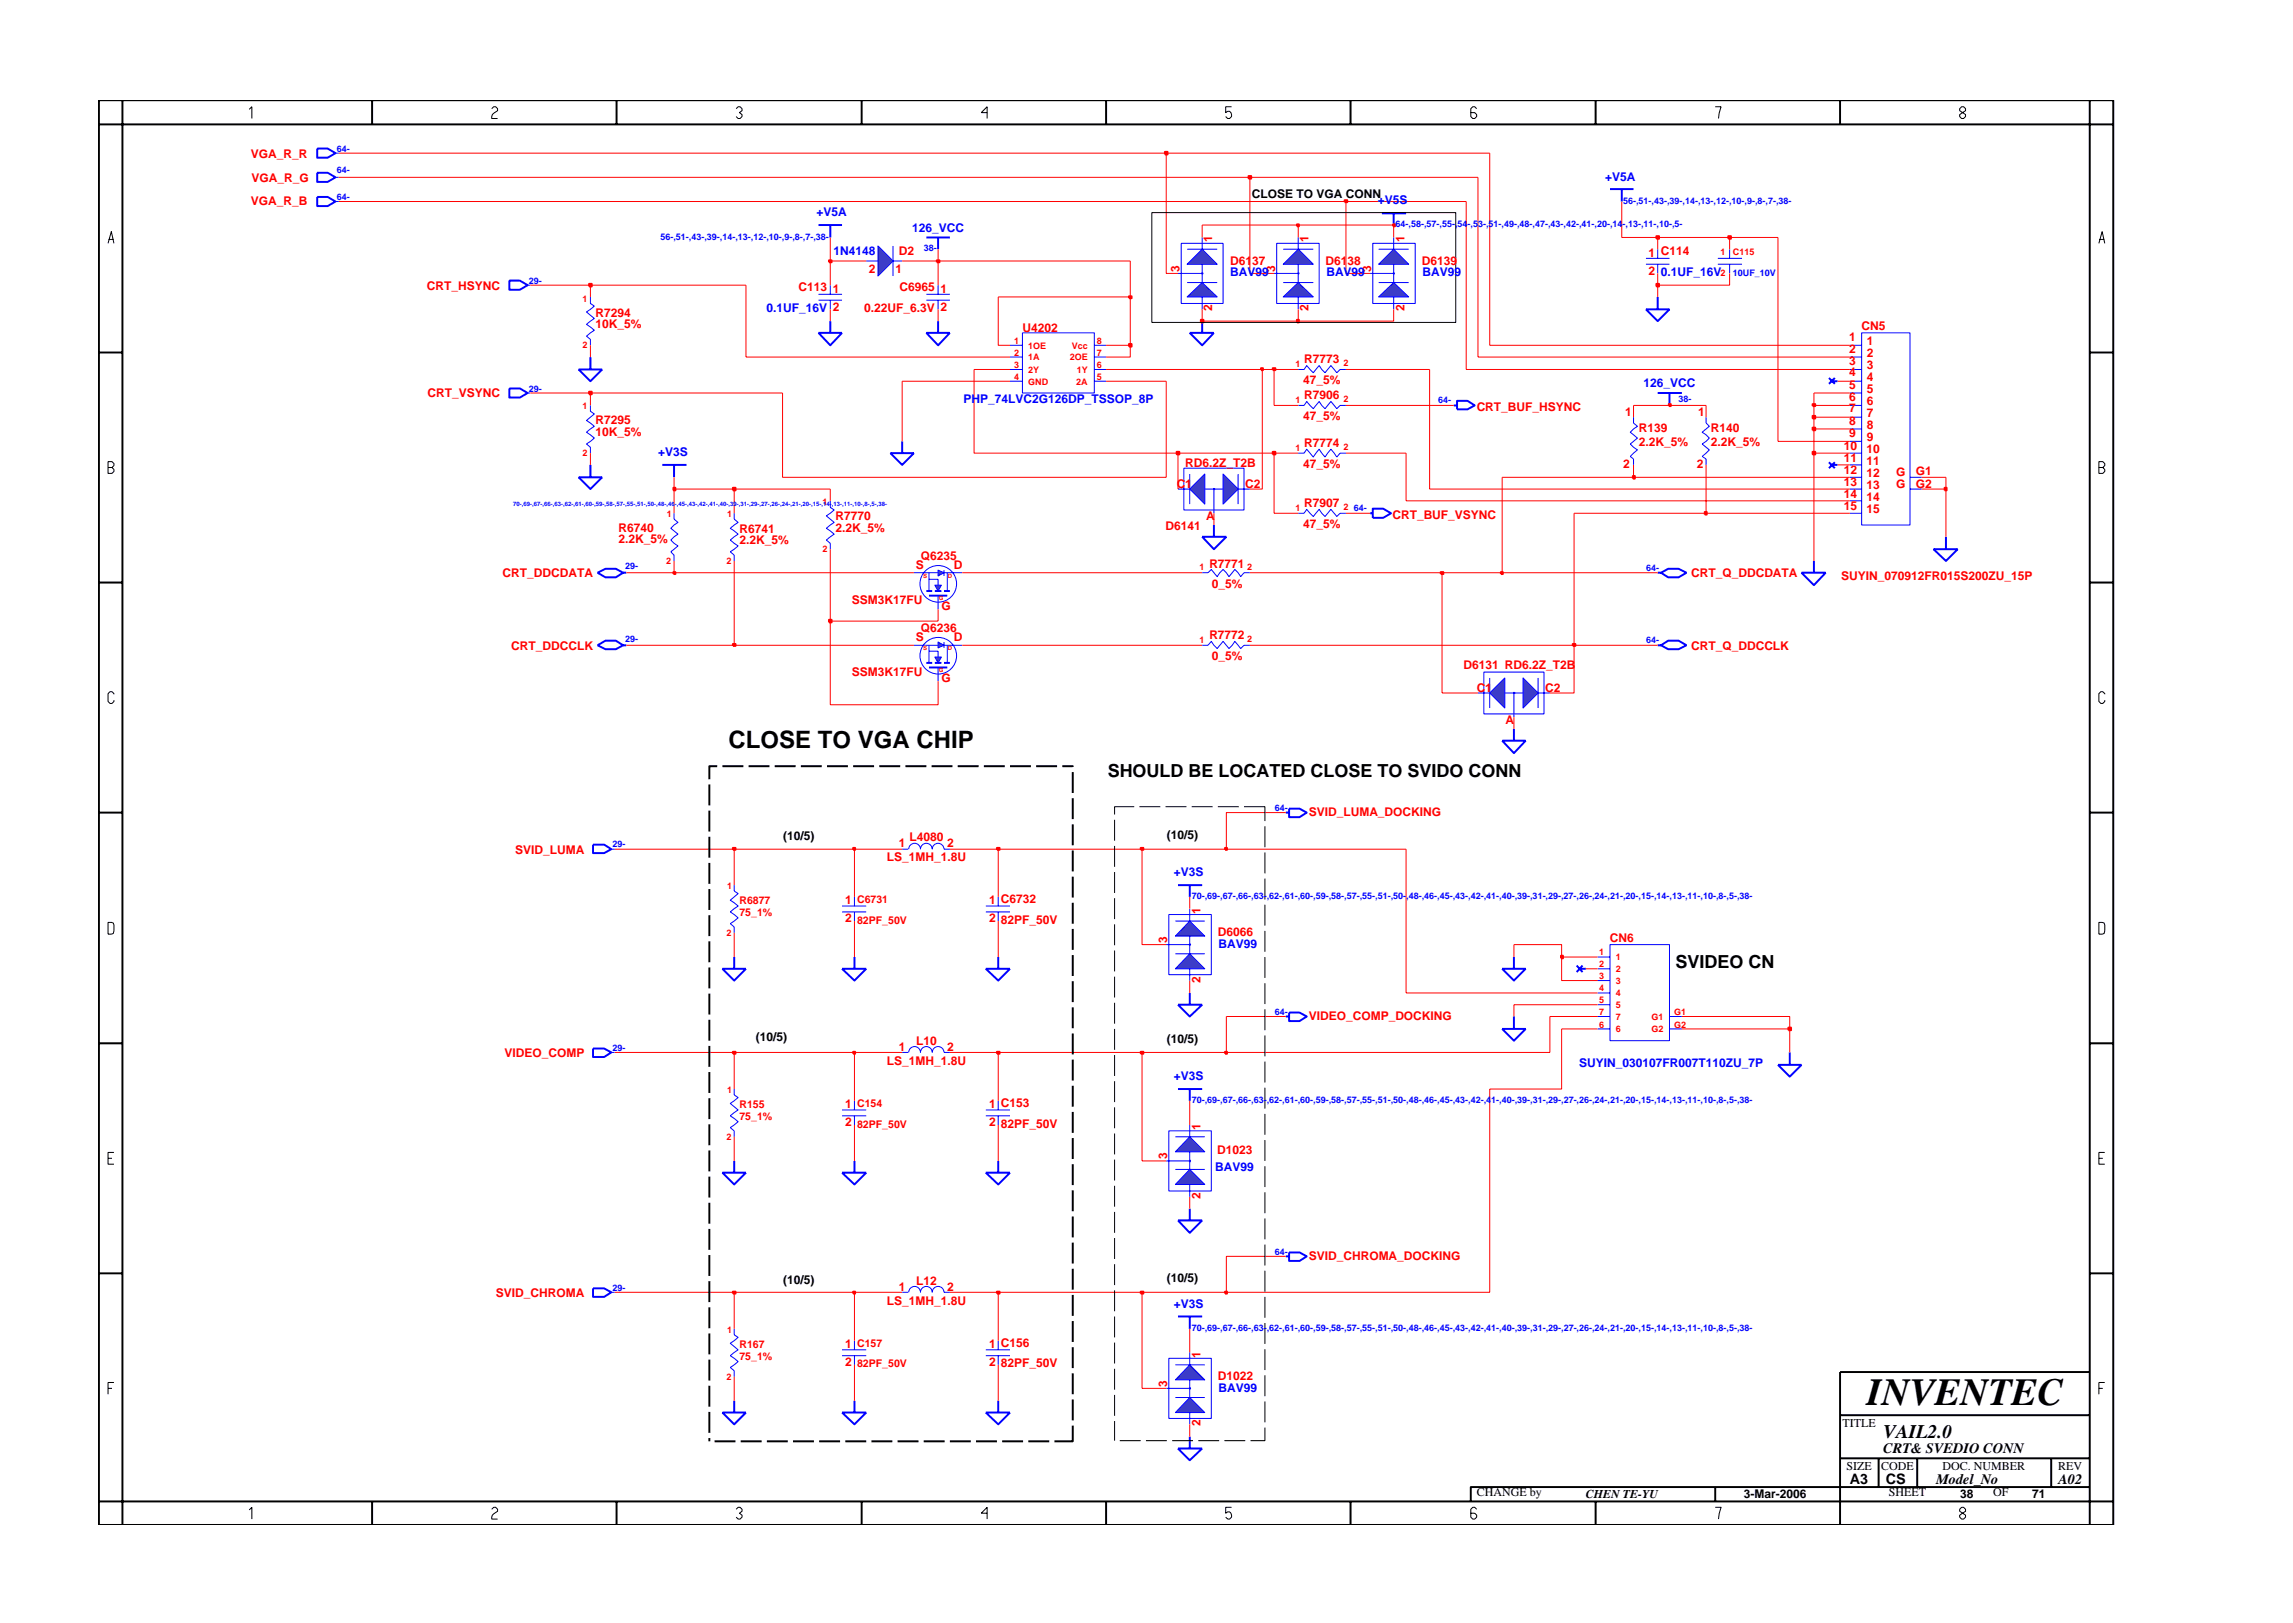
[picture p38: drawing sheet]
<svg xmlns="http://www.w3.org/2000/svg" width="297mm" height="210mm" viewBox="0 0 297 210" stroke-linecap="round" stroke-linejoin="round" font-family="sans-serif">
<defs><g id="words">
<text font-size="5" x="241.8" y="182">INVENTEC</text>
<text font-size="3.1" x="94.4" y="96.9">CLOSE TO VGA CHIP</text>
<text font-size="2.5" x="244" y="186.3">VAIL2.0</text>
<g font-size="2.3">
<text x="143.5" y="100.6">SHOULD BE LOCATED CLOSE TO SVIDO CONN</text>
<text x="217.1" y="125.4">SVIDEO CN</text>
</g>
<g font-size="1.9">
<text x="244" y="188.2">CRT&amp; SVEDIO CONN</text>
<text x="239.6" y="192.2">A3</text>
<text x="244.3" y="192.3">CS</text>
<text x="250.8" y="192.2">Model_No</text>
<text x="266.6" y="192.2">A02</text>
</g>
<g font-size="1.6" fill="#f00">
<text x="32.5" y="20.4">VGA_R_R</text>
<text x="32.6" y="23.6">VGA_R_G</text>
<text x="32.5" y="26.6">VGA_R_B</text>
<text x="112.5" y="35.4">2</text>
<text x="116" y="35.4">1</text>
<text x="116.4" y="33">D2</text>
<text x="152.8" y="35.2" transform="rotate(-90 152.8 35.2)">3</text>
<text x="157" y="31.4" transform="rotate(-90 157 31.4)">1</text>
<text x="159.4" y="34.3">D6137</text>
<text x="165.2" y="35.2" transform="rotate(-90 165.2 35.2)">3</text>
<text x="169.5" y="31.4" transform="rotate(-90 169.5 31.4)">1</text>
<text x="171.7" y="34.3">D6138</text>
<text x="177.6" y="35.2" transform="rotate(-90 177.6 35.2)">3</text>
<text x="181.9" y="31.4" transform="rotate(-90 181.9 31.4)">1</text>
<text x="184.2" y="34.3">D6139</text>
<text x="213.6" y="33.3">1 C114</text>
<text x="213.6" y="35.6">2</text>
<text x="55.3" y="37.5">CRT_HSYNC</text>
<text x="77.2" y="41">R7294</text>
<text x="103.4" y="37.7">C113</text>
<text x="107.9" y="38">1</text>
<text x="111.9" y="40.4">0.22UF_6.3V 2</text>
<text x="116.5" y="37.7">C6965</text>
<text x="121.8" y="38">1</text>
<text x="157" y="40.3" transform="rotate(-90 157 40.3)">2</text>
<text x="169.5" y="40.3" transform="rotate(-90 169.5 40.3)">2</text>
<text x="181.9" y="40.3" transform="rotate(-90 181.9 40.3)">2</text>
<text x="77.2" y="42.5">10K_5%</text>
<text x="132.4" y="43">U4202</text>
<text x="168.9" y="47">R7773</text>
<text x="239.5" y="44.1">1</text>
<text x="239.5" y="45.7">2</text>
<text x="239.5" y="47.2">3</text>
<text x="241.2" y="42.8">CN5</text>
<text x="241.8" y="44.7">1</text>
<text x="241.8" y="46.3">2</text>
<text x="241.8" y="47.9">3</text>
<text x="55.4" y="51.5">CRT_VSYNC</text>
<text x="168.8" y="49.7">47_5%</text>
<text x="168.9" y="51.7">R7906</text>
<text x="191.3" y="53.3">CRT_BUF_HSYNC</text>
<text x="210.5" y="53.9">1</text>
<text x="220" y="53.9">1</text>
<text x="239.5" y="48.8">4</text>
<text x="239.5" y="50.4">5</text>
<text x="239.5" y="51.9">6</text>
<text x="239.5" y="53.4">7</text>
<text x="241.8" y="49.4">4</text>
<text x="241.8" y="50.9">5</text>
<text x="241.8" y="52.5">6</text>
<text x="77.2" y="55">R7295</text>
<text x="77.2" y="56.5">10K_5%</text>
<text x="168.8" y="54.5">47_5%</text>
<text x="168.9" y="57.9">R7774</text>
<text x="212.3" y="56">R139</text>
<text x="212.3" y="57.7">2.2K_5%</text>
<text x="221.6" y="56">R140</text>
<text x="221.6" y="57.7">2.2K_5%</text>
<text x="238.8" y="59.9">11</text>
<text x="238.8" y="58.3">10</text>
<text x="239.5" y="55">8</text>
<text x="239.5" y="56.6">9</text>
<text x="241.8" y="58.7">10</text>
<text x="241.8" y="54">7</text>
<text x="241.8" y="55.6">8</text>
<text x="241.8" y="57.2">9</text>
<text x="152.4" y="63.2">C1</text>
<text x="153.5" y="60.5">RD6.2Z_T2B</text>
<text x="161.3" y="63.2">C2</text>
<text x="168.8" y="60.6">47_5%</text>
<text x="168.9" y="65.7">R7907</text>
<text x="210.3" y="60.6">2</text>
<text x="219.8" y="60.6">2</text>
<text x="238.8" y="61.4">12</text>
<text x="238.8" y="63">13</text>
<text x="238.8" y="64.5">14</text>
<text x="241.8" y="61.8">12</text>
<text x="241.8" y="63.4">13</text>
<text x="241.8" y="64.9">14</text>
<text x="241.8" y="60.2">11</text>
<text x="245.6" y="61.6">G</text>
<text x="245.6" y="63.2">G</text>
<text x="248.2" y="61.6">G1</text>
<text x="248.2" y="63.2">G2</text>
<text x="80.1" y="70.4">2.2K_5%</text>
<text x="80.1" y="68.9">R6740</text>
<text x="95.8" y="69">R6741</text>
<text x="95.8" y="70.5">2.2K_5%</text>
<text x="108.2" y="68.9">2.2K_5%</text>
<text x="108.2" y="67.4">R7770</text>
<text x="151" y="68.7">D6141</text>
<text x="156.2" y="67.4">A</text>
<text x="168.8" y="68.4">47_5%</text>
<text x="180.4" y="67.2">CRT_BUF_VSYNC</text>
<text x="238.8" y="66">15</text>
<text x="241.8" y="66.5">15</text>
<text x="65.1" y="74.8">CRT_DDCDATA</text>
<text x="118.6" y="73.7">S</text>
<text x="119.3" y="72.6">Q6235</text>
<text x="123.6" y="73.7">D</text>
<text x="156.7" y="73.5">R7771</text>
<text x="157" y="76.2">0_5%</text>
<text x="219.1" y="74.8">CRT_Q_DDCDATA</text>
<text x="238.5" y="75.1">SUYIN_070912FR015S200ZU_15P</text>
<text x="110.3" y="78.2">SSM3K17FU</text>
<text x="118.6" y="83">S</text>
<text x="119.3" y="81.9">Q6236</text>
<text x="121.9" y="79.1">G</text>
<text x="123.6" y="83">D</text>
<text x="156.7" y="82.8">R7772</text>
<text x="66.2" y="84.2">CRT_DDCCLK</text>
<text x="110.3" y="87.6">SSM3K17FU</text>
<text x="121.9" y="88.4">G</text>
<text x="157" y="85.5">0_5%</text>
<text x="189.6" y="86.6">D6131 RD6.2Z_T2B</text>
<text x="191.3" y="89.6">C1</text>
<text x="200.2" y="89.6">C2</text>
<text x="219.1" y="84.2">CRT_Q_DDCCLK</text>
<text x="195" y="93.8">A</text>
<text x="169.5" y="105.7">SVID_LUMA_DOCKING</text>
<text x="66.7" y="110.6">SVID_LUMA</text>
<text x="114.9" y="111.5">LS_1MH_1.8U</text>
<text x="116.4" y="109.8">1</text>
<text x="117.8" y="109">L4080</text>
<text x="122.7" y="109.8">2</text>
<text x="109.5" y="117.1">1</text>
<text x="109.5" y="119.5">2</text>
<text x="128.1" y="117.1">1 C6732</text>
<text x="128.1" y="119.5">2</text>
<text x="129.7" y="119.7">82PF_50V</text>
<text x="155.5" y="118.4" transform="rotate(-90 155.5 118.4)">1</text>
<text x="151.2" y="122.2" transform="rotate(-90 151.2 122.2)">3</text>
<text x="157.8" y="121.2">D6066</text>
<text x="208.6" y="122">CN6</text>
<text x="155.5" y="127.4" transform="rotate(-90 155.5 127.4)">2</text>
<text x="65.4" y="136.9">VIDEO_COMP</text>
<text x="114.9" y="137.9">LS_1MH_1.8U</text>
<text x="116.4" y="136.2">1</text>
<text x="118.7" y="135.4">L10</text>
<text x="122.7" y="136.2">2</text>
<text x="169.5" y="132.1">VIDEO_COMP_DOCKING</text>
<text x="109.5" y="143.5">1</text>
<text x="128.1" y="143.5">1 C153</text>
<text x="109.5" y="145.9">2</text>
<text x="128.1" y="145.9">2</text>
<text x="129.7" y="146.1">82PF_50V</text>
<text x="155.5" y="146.3" transform="rotate(-90 155.5 146.3)">1</text>
<text x="157.7" y="149.5">D1023</text>
<text x="151.2" y="150.2" transform="rotate(-90 151.2 150.2)">3</text>
<text x="155.5" y="155.3" transform="rotate(-90 155.5 155.3)">2</text>
<text x="64.2" y="168">SVID_CHROMA</text>
<text x="116.4" y="167.2">1</text>
<text x="118.7" y="166.5">L12</text>
<text x="122.7" y="167.2">2</text>
<text x="169.5" y="163.2">SVID_CHROMA_DOCKING</text>
<text x="114.9" y="169">LS_1MH_1.8U</text>
<text x="109.5" y="174.6">1</text>
<text x="109.5" y="177">2</text>
<text x="128.1" y="174.6">1 C156</text>
<text x="128.1" y="177">2</text>
<text x="129.7" y="177.2">82PF_50V</text>
<text x="151.2" y="179.7" transform="rotate(-90 151.2 179.7)">3</text>
<text x="155.5" y="175.9" transform="rotate(-90 155.5 175.9)">1</text>
<text x="157.8" y="178.7">D1022</text>
<text x="155.5" y="184.8" transform="rotate(-90 155.5 184.8)">2</text>
</g>
<g font-size="1.6" fill="#00f">
<text x="207.9" y="23.4">+V5A</text>
<text x="105.8" y="28">+V5A</text>
<text x="178.5" y="26.4">+V5S</text>
<text x="108" y="33">1N4148</text>
<text x="118.2" y="30">126_VCC</text>
<text x="159.4" y="35.8">BAV99</text>
<text x="171.8" y="35.8">BAV99</text>
<text x="184.3" y="35.8">BAV99</text>
<text x="215.2" y="35.8">0.1UF_16V</text>
<text x="99.3" y="40.4">0.1UF_16V 2</text>
<text x="124.8" y="52.3">PHP_74LVC2G126DP_TSSOP_8P</text>
<text x="212.9" y="50.2">126_VCC</text>
<text x="85.3" y="59.1">+V3S</text>
<text x="152.1" y="113.5">+V3S</text>
<text x="157.8" y="122.9">BAV99</text>
<text x="152.1" y="139.9">+V3S</text>
<text x="204.6" y="138.3">SUYIN_030107FR007T110ZU_7P</text>
<text x="157.4" y="151.7">BAV99</text>
<text x="152.1" y="169.4">+V3S</text>
<text x="157.8" y="180.3">BAV99</text>
</g>
<g font-size="1.6">
<text x="162.2" y="25.6">CLOSE TO VGA CONN</text>
<text x="101.5" y="108.8">(10/5)</text>
<text x="151.2" y="108.6">(10/5)</text>
<text x="97.9" y="134.8">(10/5)</text>
<text x="151.2" y="135.1">(10/5)</text>
<text x="101.5" y="166.3">(10/5)</text>
<text x="151.2" y="166.1">(10/5)</text>
<text x="238.7" y="184.8">TITLE</text>
<text x="239.2" y="190.4">SIZE</text>
<text x="243.7" y="190.4">CODE</text>
<text x="251.6" y="190.4">DOC. NUMBER</text>
<text x="266.6" y="190.4">REV</text>
<text x="191.3" y="193.9">CHANGE by</text>
<text x="205.4" y="194.1">CHEN TE-YU</text>
<text x="225.9" y="194.1">3-Mar-2006</text>
<text x="244.7" y="193.9">SHEET</text>
<text x="253.9" y="194.1">38</text>
<text x="258.2" y="193.9">OF</text>
<text x="263.3" y="194.1">71</text>
</g>
<g font-size="1.4" fill="#f00">
<text x="95.8" y="117.1">R6877</text>
<text x="95.8" y="118.6">75_1%</text>
<text x="111" y="117">C6731</text>
<text x="111" y="119.7">82PF_50V</text>
<text x="95.8" y="143.5">R155</text>
<text x="111" y="143.4">C154</text>
<text x="95.8" y="145.1">75_1%</text>
<text x="111" y="146.1">82PF_50V</text>
<text x="95.8" y="176.1">75_1%</text>
<text x="95.8" y="174.6">R167</text>
<text x="111" y="177.2">82PF_50V</text>
<text x="111" y="174.4">C157</text>
</g>
<g font-size="1.2" fill="#00f">
<text x="43.6" y="19.7">64-</text>
<text x="43.6" y="22.5">64-</text>
<text x="43.6" y="25.9">64-</text>
<text x="180.8" y="29.4">64-,58-,57-,55-,54-,53-,51-,49-,48-,47-,43-,42-,41-,20-,14-,13-,11-,10-,5-</text>
<text x="210.3" y="26.4">56-,51-,43-,39-,14-,13-,12-,10-,9-,8-,7-,38-</text>
<text x="85.6" y="31">56-,51-,43-,39-,14-,13-,12-,10-,9-,8-,7-,38-</text>
<text x="119.7" y="32.6">38-</text>
<text x="224.5" y="35.8">10UF_10V</text>
<text x="68.5" y="36.8">29-</text>
<text x="68.5" y="50.7">29-</text>
<text x="186.3" y="52.2">64-</text>
<text x="217.5" y="52">38-</text>
<text x="175.4" y="66.2">64-</text>
<text x="81" y="73.7">29-</text>
<text x="213.2" y="74">64-</text>
<text x="81" y="83.1">29-</text>
<text x="213.2" y="83.3">64-</text>
<text x="165.1" y="105.1">64-</text>
<text x="79.4" y="109.8">29-</text>
<text x="154.4" y="116.5">70-,69-,67-,66-,63-,62-,61-,60-,59-,58-,57-,55-,51-,50-,48-,46-,45-,43-,42-,41-,40-,39-,31-,29-,27-,26-,24-,21-,20-,15-,14-,13-,11-,10-,8-,5-,38-</text>
<text x="165.1" y="131.5">64-</text>
<text x="79.4" y="136.2">29-</text>
<text x="154.4" y="142.9">70-,69-,67-,66-,63-,62-,61-,60-,59-,58-,57-,55-,51-,50-,48-,46-,45-,43-,42-,41-,40-,39-,31-,29-,27-,26-,24-,21-,20-,15-,14-,13-,11-,10-,8-,5-,38-</text>
<text x="79.4" y="167.2">29-</text>
<text x="165.1" y="162.6">64-</text>
<text x="154.4" y="172.4">70-,69-,67-,66-,63-,62-,61-,60-,59-,58-,57-,55-,51-,50-,48-,46-,45-,43-,42-,41-,40-,39-,31-,29-,27-,26-,24-,21-,20-,15-,14-,13-,11-,10-,8-,5-,38-</text>
</g>
<g font-size="1.2" fill="#f00">
<text x="222.9" y="33">1</text>
<text x="222.9" y="35.8">2</text>
<text x="224.5" y="33">C115</text>
<text x="75.5" y="39.1">1</text>
<text x="75.5" y="45.1">2</text>
<text x="131.4" y="47.6">3</text>
<text x="131.4" y="46.1">2</text>
<text x="131.4" y="44.6">1</text>
<text x="133.2" y="46.7">1A</text>
<text x="133.2" y="45.2">1OE</text>
<text x="138.6" y="46.7">2OE</text>
<text x="138.8" y="45.2">Vcc</text>
<text x="142.1" y="46.1">7</text>
<text x="142.1" y="47.6">6</text>
<text x="142.1" y="44.6">8</text>
<text x="167.8" y="47.5">1</text>
<text x="174" y="47.4">2</text>
<text x="75.5" y="53">1</text>
<text x="131.4" y="49.2">4</text>
<text x="133.2" y="48.3">2Y</text>
<text x="133.2" y="49.8">GND</text>
<text x="139.4" y="49.8">2A</text>
<text x="139.5" y="48.3">1Y</text>
<text x="142.1" y="49.2">5</text>
<text x="167.8" y="52.2">1</text>
<text x="174" y="52.1">2</text>
<text x="75.5" y="59.1">2</text>
<text x="167.8" y="58.4">1</text>
<text x="174" y="58.3">2</text>
<text x="106.5" y="65.5">1</text>
<text x="86.4" y="67">1</text>
<text x="94.2" y="67">1</text>
<text x="106.5" y="71.5">2</text>
<text x="167.8" y="66.2">1</text>
<text x="174" y="66.1">2</text>
<text x="86.3" y="73.1">2</text>
<text x="94.1" y="73.1">2</text>
<text x="155.4" y="73.9">1</text>
<text x="161.6" y="73.9">2</text>
<text x="155.4" y="83.3">1</text>
<text x="161.6" y="83.2">2</text>
<text x="94.2" y="115.2">1</text>
<text x="94.1" y="121.3">2</text>
<text x="207.2" y="123.7">1</text>
<text x="207.2" y="125.3">2</text>
<text x="209.3" y="124.4">1</text>
<text x="209.3" y="125.9">2</text>
<text x="207.2" y="126.9">3</text>
<text x="207.2" y="128.4">4</text>
<text x="207.2" y="130">5</text>
<text x="207.2" y="131.5">7</text>
<text x="209.3" y="127.5">3</text>
<text x="209.3" y="129.1">4</text>
<text x="209.3" y="130.6">5</text>
<text x="216.9" y="131.5">G1</text>
<text x="207.2" y="133.1">6</text>
<text x="209.3" y="133.7">6</text>
<text x="209.3" y="132.1">7</text>
<text x="214" y="132.1">G1</text>
<text x="214" y="133.7">G2</text>
<text x="216.9" y="133.1">G2</text>
<text x="94.2" y="141.6">1</text>
<text x="94.1" y="147.7">2</text>
<text x="94.2" y="172.7">1</text>
<text x="94.1" y="178.8">2</text>
</g>
<text font-size=".8" fill="#00f" x="66.5" y="65.6">70-,69-,67-,66-,63-,62-,61-,60-,59-,58-,57-,55-,51-,50-,48-,46-,45-,43-,42-,41-,40-,39-,31-,29-,27-,26-,24-,21-,20-,15-,14-,13-,11-,10-,8-,5-,38-</text>
<g font-size=".8" fill="#f00">
<text x="119.6" y="74.9">S</text>
<text x="121.6" y="77.7">G</text>
<text x="122.8" y="74.9">D</text>
<text x="119.6" y="84.2">S</text>
<text x="121.6" y="87">G</text>
<text x="122.8" y="84.2">D</text>
</g>
</g></defs>
<path d="M211.6 54v.8l.5 .4-.9 .8 .9 .8-.9 .7 .9 .8-.9 .8 .4 .4v.7M121.5 77.2v1.7" fill="none" stroke="#00f" stroke-width=".13"/>
<path d="M120.3 77.2h2.4M77.4 83.6l1-.6h1.4l.9 .6-.9 .5h-1.4zM80.7 83.6h.4M152.6 187.6h3.1l-1.6 1.6zM154.1 186.1v1.5" fill="none" stroke="#00f" stroke-width=".25"/>
<path d="M121.5 73.9l.8 .3-.8 .4z" fill="#3c3cc8"/>
<path d="M121.5 73.9l.8 .3-.8 .4zM122.3 73.9v.7" fill="none" stroke="#00f" stroke-width=".13"/>
<path d="M121.1 75.8h.8l-.4 .8z" fill="#3c3cc8"/>
<g fill="none" stroke="#00f" stroke-width=".13">
<path d="M43.5 19.8h.4M43.5 23h.4M213.2 33.5h3.1M213.2 34.2h3.1M214.7 32.3v1.2M214.7 34.2v1.2M222.5 33.5h3.2M222.5 34.2h3.2M224.1 32.3v1.2M224.1 34.2v1.2M221 54v.8l.4 .4-.9 .8 .9 .8-.9 .7 .9 .8-.9 .8 .5 .4v.7M239.6 46.3h1.6"/>
<path d="M239.6 44.7h1.6M239.6 49.4h1.6M239.6 47.9h1.6M239.6 52.5h1.6M239.6 50.9h1.6M239.6 55.6h1.6M239.6 54h1.6M239.6 58.7h1.6M239.6 57.2h1.6M241.2 43.1h6.2v24.9h-6.2zM118.4 74.2h3.1M120.3 74.2v2.4"/>
<path d="M120.3 75h1.2v.8M121.1 75.8h.8l-.4 .8zM122.3 74.2h2.4M122.7 74.2v2.4M155.7 74.2h.8l.4-.4 .8 .9 .7-.9 .8 .9 .8-.9 .7 .9 .4-.5h.8M239.6 61.8h1.6M239.6 60.2h1.6M239.6 64.9h1.6M239.6 63.4h1.6M239.6 66.5h1.6M247.4 61.8h1.5M247.4 63.4h1.5"/>
<path d="M155.7 83.6h.8l.4-.5 .8 .9 .7-.9 .8 .9 .8-.9 .7 .9 .4-.4h.8M95.1 114.7v.7l.5 .4-1 .8 1 .8-1 .7 1 .8-1 .8 .5 .4v.7M116.9 110h.7M117.7 110a.76 .76 0 0 1 .8-.8 .76 .76 0 0 1 .7 .8 .76 .76 0 0 1 .8-.8 .76 .76 0 0 1 .8 .8 .76 .76 0 0 1 .7-.8 .76 .76 0 0 1 .8 .8h.7M79.2 136.3h.4M116.9 136.3h.7M117.7 136.3a.76 .76 0 0 1 .8-.7 .76 .76 0 0 1 .7 .7 .76 .76 0 0 1 .8-.7 .76 .76 0 0 1 .8 .7 .76 .76 0 0 1 .7-.7 .76 .76 0 0 1 .8 .7h.7M207 124h1.6M207 125.5h1.6M207 127h1.6M207 128.6h1.6M207 130.2h1.6"/>
<path d="M207 131.7h1.6M207 133.3h1.6M208.6 122.4h7.7v12.4h-7.7zM216.3 131.7h1.6M216.3 133.3h1.6M109.1 143.8h3.1M109.1 144.6h3.1M110.7 142.6v1.2M110.7 144.6v1.1M127.7 143.8h3.1M127.7 144.6h3.1M129.3 142.6v1.2"/>
<path d="M129.3 144.6v1.1M79.2 167.4h.4M109.1 174.9h3.1M109.1 175.6h3.1M110.7 173.7v1.2M110.7 175.6v1.2M116.9 167.4h.7M117.7 167.4a.76 .76 0 0 1 .8-.7 .76 .76 0 0 1 .7 .7 .76 .76 0 0 1 .8-.7 .76 .76 0 0 1 .8 .7 .76 .76 0 0 1 .7-.7 .76 .76 0 0 1 .8 .7h.7"/>
<circle cx="121.5" cy="75.6" r="2.37"/>
</g>
<g fill="none" stroke="#00f" stroke-width=".25">
<path d="M41.1 19.2h1.3l1.1 .6-1.1 .6h-1.3zM41.1 22.4h1.3l1.1 .6-1.1 .6h-1.3zM75 61.8h3l-1.5 1.6zM76.5 60.2v1.6M120 76.6h.8M121.1 76.6h.8M122.3 76.6h.7M214.7 74.2h.5M215.2 74.2l.9-.5h1.4l1 .5-1 .6h-1.4zM233.4 74.2h3.1l-1.5 1.6zM235 72.7v1.5M214.7 83.6h.5"/>
<path d="M215.2 83.6l.9-.6h1.4l1 .6-1 .5h-1.4zM152.6 114.7h3.1M154.1 114.7v1.5M76.8 135.8h1.5l.9 .5-.9 .6h-1.5zM152.6 130.2h3.1l-1.6 1.5zM154.1 128.6v1.6M166.6 131.7h.4M167 131.2h1.3l1 .5-1 .6h-1.3zM194.6 133.3h3l-1.5 1.5zM196.1 131.7v1.6M230.3 138h3.1l-1.6 1.5zM231.8 136.3v1.7"/>
<path d="M93.6 151.9h3l-1.5 1.5zM95.1 150.4v1.5M152.6 158.1h3.1l-1.6 1.6zM152.6 141.1h3.1M154.1 141.1v1.5M154.1 156.6v1.5M76.8 166.9h1.5l.9 .5-.9 .6h-1.5zM93.6 183h3l-1.5 1.5zM95.1 181.5v1.5"/>
</g>
<path d="M194.9 87.8v3.9l-1.9-1.9z" fill="#3c3cc8"/>
<path d="M194.9 87.8v3.9l-1.9-1.9z" fill="none" stroke="#00f" stroke-width=".13"/>
<path d="M197.3 87.8l1.9 2-1.9 1.9z" fill="#3c3cc8"/>
<path d="M193 87.8v3.9M196.1 89.8v3.1M197.3 87.8l1.9 2-1.9 1.9zM199.2 87.8v3.9" fill="none" stroke="#00f" stroke-width=".13"/>
<circle cx="196.1" cy="89.8" r=".08" fill="#3c3cc8"/>
<g fill="none" stroke="#00f" stroke-width=".13">
<path d="M68.4 50.9h.3M107.6 64.9v.8l.5 .4-1.1 .7 1.1 .9-1.1 .7 1.1 .8-1.1 .8 .6 .4v.7M191.5 89.8h1.5M192.2 87.1h7.8v5.4h-7.8zM194.9 89.8h2.4M199.2 89.8h1.6"/>
<circle cx="196.1" cy="89.8" r=".08"/>
</g>
<path d="M66 50.3h1.3l1.1 .6-1.1 .6h-1.3zM166.6 105.3h.4M167 104.8h1.3l1 .5-1 .6h-1.3z" fill="none" stroke="#00f" stroke-width=".25"/>
<path d="M154.1 176.8l2 2h-3.8z" fill="#3c3cc8"/>
<path d="M152.3 176.8h3.8M154.1 176.8l2 2h-3.8zM154.1 175.2v1.6M154.1 178.8v1.1" fill="none" stroke="#00f" stroke-width=".13"/>
<path d="M154.1 181l2 2h-3.8z" fill="#3c3cc8"/>
<path d="M151.1 179.9h3v1.1M151.4 176h5.5v7.8h-5.5zM152.3 181h3.8M154.1 181l2 2h-3.8zM154.1 183v1.5" fill="none" stroke="#00f" stroke-width=".13"/>
<circle cx="154.1" cy="179.9" r=".08" fill="#3c3cc8"/>
<g fill="none" stroke="#00f" stroke-width=".13">
<path d="M76.5 38.5v.8l.5 .4-1 .7 1 .9-1 .7 1 .8-1 .7 .5 .5v.7M120 38.1h3M120 38.9h3M121.5 36.9v1.2M121.5 38.9v1.2M168.2 47.9h.7l.4-.5 .8 .9 .8-.9 .7 .9 .8-.9 .8 .9 .4-.4h.8M168.2 58.7h.7l.4-.5 .8 1 .8-1 .7 1 .8-1 .8 1 .4-.5h.8M95.1 66.5v.8l.5 .4-1 .7 1 .8-1 .8 1 .7-1 .8 .5 .4v.8M109.1 117.4h3.1M109.1 118.1h3.1M110.7 116.2v1.2M110.7 118.1v1.2"/>
<path d="M95.1 141.1v.7l.5 .4-1 .7 1 .9-1 .8 1 .7-1 .8 .5 .4v.8M127.7 174.9h3.1M127.7 175.6h3.1M129.3 173.7v1.2M129.3 175.6v1.2"/>
<circle cx="154.1" cy="179.9" r=".08"/>
</g>
<g fill="none" stroke="#00f" stroke-width=".25">
<path d="M106 29.2h3.1M107.6 29.2v1.6M250.5 71.1h3.1l-1.5 1.6zM252.1 69.5v1.6M109.1 125.5h3.1l-1.5 1.5zM110.7 124v1.5M127.7 125.5h3.1l-1.5 1.5zM129.3 124v1.5M204.2 125.1l.8 .8M204.7 125.5h.7M205 125.1l-.8 .8M127.7 151.9h3.1l-1.5 1.5z"/>
<path d="M129.3 150.4v1.5M152.6 170.5h3.1M154.1 170.5v1.7M166.6 162.8h.4M167 162.2h1.3l1 .6-1 .6h-1.3z"/>
</g>
<path d="M168.2 32.3l1.9 1.9h-3.9z" fill="#3c3cc8"/>
<path d="M166.2 32.3h3.9M168.2 32.3l1.9 1.9h-3.9zM168.2 30.8v1.5M168.2 34.2v1.2" fill="none" stroke="#00f" stroke-width=".13"/>
<path d="M166.2 38.5l2-1.9 1.9 1.9z" fill="#3c3cc8"/>
<path d="M165 35.4h3.2v1.2M165.4 31.5h5.5v7.8h-5.5zM166.2 38.5l2-1.9 1.9 1.9zM166.2 36.6h3.9M168.2 38.5v1.6" fill="none" stroke="#00f" stroke-width=".13"/>
<circle cx="168.2" cy="35.4" r=".08" fill="#3c3cc8"/>
<circle cx="168.2" cy="35.4" r=".08" fill="none" stroke="#00f" stroke-width=".13"/>
<path d="M178.6 34.2l1.9-1.9 2 1.9z" fill="#3c3cc8"/>
<path d="M178.6 34.2l1.9-1.9 2 1.9zM178.6 32.3h3.9M180.5 30.8v1.5M180.5 34.2v1.2" fill="none" stroke="#00f" stroke-width=".13"/>
<path d="M178.6 38.5l1.9-1.9 2 1.9z" fill="#3c3cc8"/>
<path d="M177.5 35.4h3v1.2M177.8 31.5h5.5v7.8h-5.5zM178.6 38.5l1.9-1.9 2 1.9zM178.6 36.6h3.9M180.5 38.5v1.6" fill="none" stroke="#00f" stroke-width=".13"/>
<circle cx="180.6" cy="35.4" r=".08" fill="#3c3cc8"/>
<g fill="none" stroke="#00f" stroke-width=".13">
<path d="M130.8 44.7h1.6M130.8 46.3h1.6M130.8 47.9h1.6M130.8 49.4h1.6M132.4 43.1h9.4v7.8h-9.4zM141.8 44.7h1.5M141.8 46.3h1.5M141.8 47.9h1.5M141.8 49.4h1.5M87.3 66.5v.8l.5 .4-.9 .7 .9 .8-.9 .8 .9 .7-.9 .8 .4 .4v.8M168.2 66.5h.7l.4-.5 .8 .9 .8-.9 .7 .9 .8-.9 .8 .9 .4-.4h.8"/>
<circle cx="180.6" cy="35.4" r=".08"/>
</g>
<path d="M120 30.8h3M121.5 30.8v1.5M214.7 38.5v1.6M213.2 40.1h3.1l-1.6 1.5zM236.9 59.9l.8 .7M237.7 59.9l-.8 .7M237.3 60.2h.7M194.6 125.5h3l-1.5 1.5zM196.1 124v1.5M109.1 183h3.1l-1.5 1.5zM110.7 181.5v1.5" fill="none" stroke="#00f" stroke-width=".25"/>
<path d="M154.1 147.3l2 1.9h-3.8z" fill="#3c3cc8"/>
<path d="M152.3 147.3h3.8M154.1 147.3l2 1.9h-3.8zM154.1 145.7v1.6M154.1 149.2v1.2" fill="none" stroke="#00f" stroke-width=".13"/>
<path d="M154.1 151.5l2 1.9h-3.8z" fill="#3c3cc8"/>
<path d="M151.1 150.4h3v1.1M151.4 146.5h5.5v7.8h-5.5zM152.3 151.5h3.8M154.1 151.5l2 1.9h-3.8zM154.1 153.4v1.7" fill="none" stroke="#00f" stroke-width=".13"/>
<circle cx="154.1" cy="150.4" r=".08" fill="#3c3cc8"/>
<g fill="none" stroke="#00f" stroke-width=".13">
<path d="M121.5 86.5v1.8"/>
<circle cx="154.1" cy="150.4" r=".08"/>
</g>
<path d="M120.3 86.5h2.4" fill="none" stroke="#00f" stroke-width=".25"/>
<path d="M121.5 83.2l.8 .4-.8 .3z" fill="#3c3cc8"/>
<path d="M121.5 83.2l.8 .4-.8 .3zM122.3 83.2v.7" fill="none" stroke="#00f" stroke-width=".13"/>
<path d="M121.1 85.1h.8l-.4 .8z" fill="#3c3cc8"/>
<g fill="none" stroke="#00f" stroke-width=".13">
<path d="M76.5 52.5v.8l.5 .3-1 .9 1 .7-1 .8 1 .8-1 .7 .5 .4v.8M168.2 52.5h.7l.4-.5 .8 .9 .8-.9 .7 .9 .8-.9 .8 .9 .4-.4h.8M118.4 83.6h3.1M120.3 83.6v2.3M120.3 84.4h1.2v.7M121.1 85.1h.8l-.4 .8zM122.3 83.6h2.4M122.7 83.6v2.3M79.2 110h.4"/>
<circle cx="121.5" cy="84.9" r="2.37"/>
</g>
<path d="M188.3 52.5h.5M188.8 51.9h1.3l.9 .6-.9 .5h-1.3zM120 85.9h.8M121.1 85.9h.8M122.3 85.9h.7M76.8 109.4h1.5l.9 .6-.9 .5h-1.5z" fill="none" stroke="#00f" stroke-width=".25"/>
<path d="M156.1 61.4v3.9l-2-1.9z" fill="#3c3cc8"/>
<path d="M156.1 61.4v3.9l-2-1.9z" fill="none" stroke="#00f" stroke-width=".13"/>
<path d="M158.4 61.4l2 2-2 1.9z" fill="#3c3cc8"/>
<path d="M154.1 61.4v3.9M157.3 63.4v3.1M158.4 61.4l2 2-2 1.9zM160.4 61.4v3.9" fill="none" stroke="#00f" stroke-width=".13"/>
<circle cx="157.3" cy="63.4" r=".08" fill="#3c3cc8"/>
<g fill="none" stroke="#00f" stroke-width=".13">
<path d="M68.4 36.9h.3M152.6 63.4h1.5M153.4 60.6h7.7v5.5h-7.7zM156.1 63.4h2.3M160.4 63.4h1.5"/>
<circle cx="157.3" cy="63.4" r=".08"/>
</g>
<path d="M66 36.4h1.3l1.1 .5-1.1 .6h-1.3zM155.7 69.5h3.2l-1.6 1.6zM157.3 68v1.5" fill="none" stroke="#00f" stroke-width=".25"/>
<path d="M154.1 119.3l2 2h-3.8z" fill="#3c3cc8"/>
<path d="M152.3 119.3h3.8M154.1 119.3l2 2h-3.8zM154.1 117.7v1.6M154.1 121.3v1.1" fill="none" stroke="#00f" stroke-width=".13"/>
<path d="M154.1 123.6l2 1.9h-3.8z" fill="#3c3cc8"/>
<path d="M151.4 118.5h5.5v7.8h-5.5zM151.1 122.4h3v1.2M152.3 123.6h3.8M154.1 123.6l2 1.9h-3.8zM154.1 125.5v1.5" fill="none" stroke="#00f" stroke-width=".13"/>
<circle cx="154.1" cy="122.4" r=".08" fill="#3c3cc8"/>
<g fill="none" stroke="#00f" stroke-width=".13">
<path d="M43.5 26.1h.4M112.2 33.8h1.5M115.7 33.8h1.2M115.7 31.9v3.9"/>
<circle cx="154.1" cy="122.4" r=".08"/>
</g>
<path d="M41.1 25.5h1.3l1.1 .6-1.1 .6h-1.3zM208.6 24.5h3M210.1 24.5v1.6M120 43.1h3l-1.5 1.6zM121.5 41.6v1.5M77.4 74.2l1-.5h1.4l.9 .5-.9 .6h-1.4zM80.7 74.2h.4M93.6 125.5h3l-1.5 1.5zM95.1 124v1.5" fill="none" stroke="#00f" stroke-width=".25"/>
<path d="M113.7 31.9l2 1.9-2 2z" fill="#3c3cc8"/>
<path d="M113.7 31.9l2 1.9-2 2zM127.7 117.4h3.1M127.7 118.1h3.1M129.3 116.2v1.2M129.3 118.1v1.2M95.1 172.2v.7l.5 .4-1 .7 1 .9-1 .7 1 .8-1 .8 .5 .4v.7" fill="none" stroke="#00f" stroke-width=".13"/>
<path d="M106 43.1h3.1l-1.5 1.6zM107.6 41.6v1.5M154.1 43.1h3.2l-1.6 1.6zM155.7 41.6v1.5M85.8 60.2h3.1M87.3 60.2v1.6M109.1 151.9h3.1l-1.5 1.5zM110.7 150.4v1.5M127.7 183h3.1l-1.5 1.5zM129.3 181.5v1.5" fill="none" stroke="#00f" stroke-width=".25"/>
<path d="M155.7 32.3l2 1.9h-3.9z" fill="#3c3cc8"/>
<path d="M153.8 32.3h3.9M155.7 32.3l2 1.9h-3.9zM155.7 30.8v1.5M155.7 34.2v1.2" fill="none" stroke="#00f" stroke-width=".13"/>
<path d="M153.8 38.5l1.9-1.9 2 1.9z" fill="#3c3cc8"/>
<path d="M152.6 35.4h3.1v1.2M153 31.5h5.4v7.8h-5.4zM153.8 38.5l1.9-1.9 2 1.9zM153.8 36.6h3.9M155.7 38.5v1.6" fill="none" stroke="#00f" stroke-width=".13"/>
<circle cx="155.8" cy="35.4" r=".08" fill="#3c3cc8"/>
<g fill="none" stroke="#00f" stroke-width=".13">
<path d="M106 38.1h3.1M106 38.9h3.1M107.6 36.9v1.2M107.6 38.9v1.2"/>
<circle cx="155.8" cy="35.4" r=".08"/>
</g>
<g fill="none" stroke="#00f" stroke-width=".25">
<path d="M179 27.6h3.1M180.5 27.6v1.6M75 47.9h3l-1.5 1.5zM76.5 46.3v1.6M115.3 58.7h3.1l-1.5 1.5zM116.9 57.2v1.5M214.7 50.9h3.2M216.3 50.9v1.6M236.9 49l.8 .7M237.3 49.4h.7M237.7 49l-.8 .7M177.5 66.5h.3"/>
<path d="M177.8 65.9h1.4l1 .6-1 .6h-1.4zM194.6 96h3l-1.5 1.6zM196.1 94.4v1.6"/>
</g>
<path d="M79.6 167.4h15.5v4.8M95.1 178.3v3.2M110.7 167.4v6.3M110.7 176.8v4.7M129.3 167.4v6.3M129.3 176.8v4.7M147.9 167.4v12.5h3.2M154.1 172.2v3M154.1 184.5v1.6" fill="none" stroke="#f00" stroke-width=".13"/>
<path d="M94.9 167.3h.4v.3h-.4z" fill="#8e2323"/>
<path d="M94.9 167.3h.4v.3h-.4z" fill="none" stroke="#f00" stroke-width=".25"/>
<path d="M95.1 167.4h15.6" fill="none" stroke="#f00" stroke-width=".13"/>
<path d="M110.5 167.3h.3v.3h-.3z" fill="#8e2323"/>
<path d="M110.5 167.3h.3v.3h-.3z" fill="none" stroke="#f00" stroke-width=".25"/>
<path d="M110.7 167.4h6.2M123 167.4h6.3" fill="none" stroke="#f00" stroke-width=".13"/>
<path d="M129.1 167.3h.4v.3h-.4z" fill="#8e2323"/>
<path d="M129.1 167.3h.4v.3h-.4z" fill="none" stroke="#f00" stroke-width=".25"/>
<path d="M129.3 167.4h18.6" fill="none" stroke="#f00" stroke-width=".13"/>
<path d="M147.8 167.3h.3v.3h-.3z" fill="#8e2323"/>
<path d="M147.8 167.3h.3v.3h-.3z" fill="none" stroke="#f00" stroke-width=".25"/>
<path d="M147.9 167.4h11" fill="none" stroke="#f00" stroke-width=".13"/>
<path d="M158.7 167.3h.2v.3h-.2z" fill="#8e2323"/>
<path d="M158.7 167.3h.2v.3h-.2z" fill="none" stroke="#f00" stroke-width=".25"/>
<path d="M79.6 136.3h15.5v4.8M110.7 136.3v6.3M129.3 136.3v6.3M147.9 136.3v14.1h3.2M202.3 133.3v7.8h-9.3v26.3h-34.1v-4.6h7.7M95.1 147.3v3.1M110.7 145.7v4.7M129.3 145.7v4.7M154.1 142.6v3.1M154.1 155.1v1.5" fill="none" stroke="#f00" stroke-width=".13"/>
<path d="M94.9 136.3h.4v.2h-.4z" fill="#8e2323"/>
<path d="M94.9 136.3h.4v.2h-.4z" fill="none" stroke="#f00" stroke-width=".25"/>
<path d="M95.1 136.3h15.6" fill="none" stroke="#f00" stroke-width=".13"/>
<path d="M110.5 136.3h.3v.2h-.3z" fill="#8e2323"/>
<path d="M110.5 136.3h.3v.2h-.3z" fill="none" stroke="#f00" stroke-width=".25"/>
<path d="M110.7 136.3h6.2M123 136.3h6.3" fill="none" stroke="#f00" stroke-width=".13"/>
<path d="M129.1 136.3h.4v.2h-.4z" fill="#8e2323"/>
<path d="M129.1 136.3h.4v.2h-.4z" fill="none" stroke="#f00" stroke-width=".25"/>
<path d="M129.3 136.3h18.6" fill="none" stroke="#f00" stroke-width=".13"/>
<path d="M147.8 136.3h.3v.2h-.3z" fill="#8e2323"/>
<path d="M147.8 136.3h.3v.2h-.3z" fill="none" stroke="#f00" stroke-width=".25"/>
<path d="M147.9 136.3h11" fill="none" stroke="#f00" stroke-width=".13"/>
<path d="M158.7 136.3h.2v.2h-.2z" fill="#8e2323"/>
<path d="M158.7 136.3h.2v.2h-.2z" fill="none" stroke="#f00" stroke-width=".25"/>
<path d="M158.9 131.7v4.6h41.9v-4.6M202.3 133.3h4.7M217.9 133.3h13.9v3" fill="none" stroke="#f00" stroke-width=".13"/>
<path d="M231.7 133.1h.3v.4h-.3z" fill="#8e2323"/>
<path d="M231.7 133.1h.3v.4h-.3z" fill="none" stroke="#f00" stroke-width=".25"/>
<path d="M110.7 119.3v4.7M129.3 119.3v4.7M182.1 110v18.6h24.9M95.1 120.8v3.2M154.1 127v1.6M158.9 131.7h7.7M196.1 122.4v1.6M200.8 131.7h6.2M202.3 124v3h4.7M205.4 125.5h1.6M207 130.2h-10.9v1.5M217.9 131.7h13.9v1.6" fill="none" stroke="#f00" stroke-width=".13"/>
<path d="M202.2 123.8h.3v.3h-.3z" fill="#8e2323"/>
<path d="M202.2 123.8h.3v.3h-.3z" fill="none" stroke="#f00" stroke-width=".25"/>
<path d="M79.6 110h15.5v4.7M110.7 110v6.2M129.3 110v6.2M147.9 110v12.4h3.2M154.1 116.2v1.5M196.1 122.4h6.2v1.6h4.7" fill="none" stroke="#f00" stroke-width=".13"/>
<path d="M94.9 109.8h.4v.3h-.4z" fill="#8e2323"/>
<path d="M94.9 109.8h.4v.3h-.4z" fill="none" stroke="#f00" stroke-width=".25"/>
<path d="M95.1 110h15.6" fill="none" stroke="#f00" stroke-width=".13"/>
<path d="M110.5 109.8h.3v.3h-.3z" fill="#8e2323"/>
<path d="M110.5 109.8h.3v.3h-.3z" fill="none" stroke="#f00" stroke-width=".25"/>
<path d="M110.7 110h6.2M123 110h6.3" fill="none" stroke="#f00" stroke-width=".13"/>
<path d="M129.1 109.8h.4v.3h-.4z" fill="#8e2323"/>
<path d="M129.1 109.8h.4v.3h-.4z" fill="none" stroke="#f00" stroke-width=".25"/>
<path d="M129.3 110h18.6" fill="none" stroke="#f00" stroke-width=".13"/>
<path d="M147.8 109.8h.3v.3h-.3z" fill="#8e2323"/>
<path d="M147.8 109.8h.3v.3h-.3z" fill="none" stroke="#f00" stroke-width=".25"/>
<path d="M147.9 110h11" fill="none" stroke="#f00" stroke-width=".13"/>
<path d="M158.7 109.8h.2v.3h-.2z" fill="#8e2323"/>
<path d="M158.7 109.8h.2v.3h-.2z" fill="none" stroke="#f00" stroke-width=".25"/>
<path d="M186.8 74.2v15.6h4.7M81.1 83.6h14M107.6 80.5v10.8h13.9v-3M196.1 92.9v1.5M203.9 83.6v6.2h-3.1M166.6 105.3h-7.7v4.7h23.2" fill="none" stroke="#f00" stroke-width=".13"/>
<path d="M94.9 83.4h.4v.3h-.4z" fill="#8e2323"/>
<path d="M94.9 83.4h.4v.3h-.4z" fill="none" stroke="#f00" stroke-width=".25"/>
<path d="M95.1 72.7v10.9h23.3M124.7 83.6h31M161.9 83.6h42" fill="none" stroke="#f00" stroke-width=".13"/>
<path d="M203.7 83.4h.4v.3h-.4z" fill="#8e2323"/>
<path d="M203.7 83.4h.4v.3h-.4z" fill="none" stroke="#f00" stroke-width=".25"/>
<path d="M203.9 66.5v17.1h10.8" fill="none" stroke="#f00" stroke-width=".13"/>
<path d="M107.4 80.3h.3v.3h-.3z" fill="#8e2323"/>
<path d="M107.4 80.3h.3v.3h-.3z" fill="none" stroke="#f00" stroke-width=".25"/>
<path d="M81.1 74.2h6.2M107.6 71.1v9.4h13.9v-1.6" fill="none" stroke="#f00" stroke-width=".13"/>
<path d="M87.2 74.1h.3v.3h-.3z" fill="#8e2323"/>
<path d="M87.2 74.1h.3v.3h-.3z" fill="none" stroke="#f00" stroke-width=".25"/>
<path d="M87.3 72.7v1.5h31.1M124.7 74.2h31M161.9 74.2h24.9" fill="none" stroke="#f00" stroke-width=".13"/>
<path d="M186.6 74.1h.4v.3h-.4z" fill="#8e2323"/>
<path d="M186.6 74.1h.4v.3h-.4z" fill="none" stroke="#f00" stroke-width=".25"/>
<path d="M186.8 74.2h7.8" fill="none" stroke="#f00" stroke-width=".13"/>
<path d="M194.4 74.1h.3v.3h-.3z" fill="#8e2323"/>
<path d="M194.4 74.1h.3v.3h-.3z" fill="none" stroke="#f00" stroke-width=".25"/>
<path d="M165 58.7v7.8h3.2M235 58.7v14M87.3 63.4v3.1M95.1 63.4v3.1M157.3 66.5v1.5M174.4 66.5h3.1M194.6 61.8v12.4h20.1M203.9 66.5h17.1M252.1 63.4v6.1" fill="none" stroke="#f00" stroke-width=".13"/>
<path d="M220.8 66.3h.3v.4h-.3z" fill="#8e2323"/>
<path d="M220.8 66.3h.3v.4h-.3z" fill="none" stroke="#f00" stroke-width=".25"/>
<path d="M182.1 58.7v6.2h57.5M107.6 63.4v1.5M221 60.2v6.3h18.6" fill="none" stroke="#f00" stroke-width=".13"/>
<path d="M87.2 63.2h.3v.3h-.3z" fill="#8e2323"/>
<path d="M87.2 63.2h.3v.3h-.3z" fill="none" stroke="#f00" stroke-width=".25"/>
<path d="M87.3 61.8v1.6h7.8" fill="none" stroke="#f00" stroke-width=".13"/>
<path d="M94.9 63.2h.4v.3h-.4z" fill="#8e2323"/>
<path d="M94.9 63.2h.4v.3h-.4z" fill="none" stroke="#f00" stroke-width=".25"/>
<path d="M152.6 58.7v4.7M163.5 47.9v15.5h-1.6M185.2 47.9v15.5h54.4M95.1 63.4h12.5M248.9 63.4h3.2" fill="none" stroke="#f00" stroke-width=".13"/>
<path d="M251.9 63.2h.3v.3h-.3z" fill="#8e2323"/>
<path d="M251.9 63.2h.3v.3h-.3z" fill="none" stroke="#f00" stroke-width=".25"/>
<path d="M151.1 49.4v12.4h-49.7v-10.9M194.6 61.8h17M252.1 61.8v1.6" fill="none" stroke="#f00" stroke-width=".13"/>
<path d="M211.5 61.7h.3v.3h-.3z" fill="#8e2323"/>
<path d="M211.5 61.7h.3v.3h-.3z" fill="none" stroke="#f00" stroke-width=".25"/>
<path d="M76.5 58.7v1.5M126.2 47.9v10.8h26.4M211.6 60.2v1.6h28M238 60.2h1.6M248.9 61.8h3.2" fill="none" stroke="#f00" stroke-width=".13"/>
<path d="M152.4 58.5h.4v.4h-.4z" fill="#8e2323"/>
<path d="M152.4 58.5h.4v.4h-.4z" fill="none" stroke="#f00" stroke-width=".25"/>
<path d="M152.6 58.7h12.4" fill="none" stroke="#f00" stroke-width=".13"/>
<path d="M164.9 58.5h.3v.4h-.3z" fill="#8e2323"/>
<path d="M164.9 58.5h.3v.4h-.3z" fill="none" stroke="#f00" stroke-width=".25"/>
<path d="M165 58.7h3.2M174.4 58.7h7.7" fill="none" stroke="#f00" stroke-width=".13"/>
<path d="M234.8 58.5h.3v.4h-.3z" fill="#8e2323"/>
<path d="M234.8 58.5h.3v.4h-.3z" fill="none" stroke="#f00" stroke-width=".25"/>
<path d="M230.3 30.8v26.4h9.3M116.9 49.4v7.8M235 55.6v3.1h4.6" fill="none" stroke="#f00" stroke-width=".13"/>
<path d="M234.8 55.4h.3v.3h-.3z" fill="#8e2323"/>
<path d="M234.8 55.4h.3v.3h-.3z" fill="none" stroke="#f00" stroke-width=".25"/>
<path d="M211.6 52.5v1.5M221 52.5v1.5M235 54v1.6h4.6" fill="none" stroke="#f00" stroke-width=".13"/>
<path d="M234.8 53.9h.3v.3h-.3z" fill="#8e2323"/>
<path d="M234.8 53.9h.3v.3h-.3z" fill="none" stroke="#f00" stroke-width=".25"/>
<path d="M76.5 50.9v1.6M165 47.9v4.6h3.2M174.4 52.5h13.9M211.6 52.5h4.7M235 52.5v1.5h4.6" fill="none" stroke="#f00" stroke-width=".13"/>
<path d="M216.2 52.4h.2v.2h-.2z" fill="#8e2323"/>
<path d="M216.2 52.4h.2v.2h-.2z" fill="none" stroke="#f00" stroke-width=".25"/>
<path d="M216.3 52.5h4.7" fill="none" stroke="#f00" stroke-width=".13"/>
<path d="M234.8 52.4h.3v.2h-.3z" fill="#8e2323"/>
<path d="M234.8 52.4h.3v.2h-.3z" fill="none" stroke="#f00" stroke-width=".25"/>
<path d="M68.7 50.9h7.8M235 50.9v1.6h4.6" fill="none" stroke="#f00" stroke-width=".13"/>
<path d="M76.3 50.7h.4v.4h-.4z" fill="#8e2323"/>
<path d="M76.3 50.7h.4v.4h-.4z" fill="none" stroke="#f00" stroke-width=".25"/>
<path d="M76.5 50.9h24.9M116.9 49.4h13.9M126.2 47.9h4.6M143.3 49.4h7.8M143.3 47.9h20.2M235 50.9h4.6M238 49.4h1.6" fill="none" stroke="#f00" stroke-width=".13"/>
<path d="M163.4 47.7h.2v.2h-.2z" fill="#8e2323"/>
<path d="M163.4 47.7h.2v.2h-.2z" fill="none" stroke="#f00" stroke-width=".25"/>
<path d="M163.5 47.9h1.5" fill="none" stroke="#f00" stroke-width=".13"/>
<path d="M164.9 47.7h.3v.2h-.3z" fill="#8e2323"/>
<path d="M164.9 47.7h.3v.2h-.3z" fill="none" stroke="#f00" stroke-width=".25"/>
<path d="M96.6 36.9v9.4h34.2M129.3 38.5v6.2h1.5M189.9 26.1v21.8h49.7M191.5 23v23.3h48.1M76.5 44.7v1.6M143.3 44.7h3.1v1.6h-3.1M165 47.9h3.2M174.4 47.9h10.8" fill="none" stroke="#f00" stroke-width=".13"/>
<path d="M146.2 44.6h.4v.3h-.4z" fill="#8e2323"/>
<path d="M146.2 44.6h.4v.3h-.4z" fill="none" stroke="#f00" stroke-width=".25"/>
<path d="M193 19.8v24.9h46.6M146.4 38.5v6.2M107.6 40.1v1.5M121.5 40.1v1.5" fill="none" stroke="#f00" stroke-width=".13"/>
<path d="M155.6 41.4h.3v.4h-.3z" fill="#8e2323"/>
<path d="M155.6 41.4h.3v.4h-.3z" fill="none" stroke="#f00" stroke-width=".25"/>
<path d="M155.7 40.1v1.5h12.5" fill="none" stroke="#f00" stroke-width=".13"/>
<path d="M168 41.4h.3v.4h-.3z" fill="#8e2323"/>
<path d="M168 41.4h.3v.4h-.3z" fill="none" stroke="#f00" stroke-width=".25"/>
<path d="M76.5 36.9v1.6M129.3 38.5h17.1M168.2 40.1v1.5h12.3v-1.5" fill="none" stroke="#f00" stroke-width=".13"/>
<path d="M146.2 38.4h.4v.2h-.4z" fill="#8e2323"/>
<path d="M146.2 38.4h.4v.2h-.4z" fill="none" stroke="#f00" stroke-width=".25"/>
<path d="M68.7 36.9h7.8M146.4 33.8v4.7M214.7 36.9v1.6" fill="none" stroke="#f00" stroke-width=".13"/>
<path d="M76.3 36.8h.4v.3h-.4z" fill="#8e2323"/>
<path d="M76.3 36.8h.4v.3h-.4z" fill="none" stroke="#f00" stroke-width=".25"/>
<path d="M76.5 36.9h20.1M107.6 33.8v3.1M121.5 33.8v3.1" fill="none" stroke="#f00" stroke-width=".13"/>
<path d="M214.6 36.8h.3v.3h-.3z" fill="#8e2323"/>
<path d="M214.6 36.8h.3v.3h-.3z" fill="none" stroke="#f00" stroke-width=".25"/>
<path d="M151.1 19.8v15.6h1.5M161.9 23v12.4h3.1M174.4 26.1v9.3h3.1M214.7 35.4v1.5h9.4v-1.5" fill="none" stroke="#f00" stroke-width=".13"/>
<path d="M107.4 33.7h.3v.3h-.3z" fill="#8e2323"/>
<path d="M107.4 33.7h.3v.3h-.3z" fill="none" stroke="#f00" stroke-width=".25"/>
<path d="M107.6 30.8v3h4.6M116.9 33.8h4.6" fill="none" stroke="#f00" stroke-width=".13"/>
<path d="M121.4 33.7h.3v.3h-.3z" fill="#8e2323"/>
<path d="M121.4 33.7h.3v.3h-.3z" fill="none" stroke="#f00" stroke-width=".25"/>
<path d="M121.5 32.3v1.5h24.9M155.7 29.2v1.6M168.2 29.2v1.6M180.5 29.2v1.6M210.1 26.1v4.7h4.6v1.5M224.1 30.8v1.5" fill="none" stroke="#f00" stroke-width=".13"/>
<path d="M214.6 30.6h.3v.3h-.3z" fill="#8e2323"/>
<path d="M214.6 30.6h.3v.3h-.3z" fill="none" stroke="#f00" stroke-width=".25"/>
<path d="M214.7 30.8h9.4" fill="none" stroke="#f00" stroke-width=".13"/>
<path d="M223.9 30.6h.3v.3h-.3z" fill="#8e2323"/>
<path d="M223.9 30.6h.3v.3h-.3z" fill="none" stroke="#f00" stroke-width=".25"/>
<path d="M155.7 29.2h12.5M224.1 30.8h6.2" fill="none" stroke="#f00" stroke-width=".13"/>
<path d="M168 29.1h.3v.2h-.3z" fill="#8e2323"/>
<path d="M168 29.1h.3v.2h-.3z" fill="none" stroke="#f00" stroke-width=".25"/>
<path d="M168.2 29.2h12.3" fill="none" stroke="#f00" stroke-width=".13"/>
<path d="M180.5 29.1h.2v.2h-.2z" fill="#8e2323"/>
<path d="M180.5 29.1h.2v.2h-.2z" fill="none" stroke="#f00" stroke-width=".25"/>
<path d="M43.9 26.1h130.5" fill="none" stroke="#f00" stroke-width=".13"/>
<path d="M174.2 25.9h.3v.3h-.3z" fill="#8e2323"/>
<path d="M174.2 25.9h.3v.3h-.3z" fill="none" stroke="#f00" stroke-width=".25"/>
<path d="M43.9 23h118M174.4 26.1h15.5" fill="none" stroke="#f00" stroke-width=".13"/>
<path d="M161.7 22.8h.4v.3h-.4z" fill="#8e2323"/>
<path d="M161.7 22.8h.4v.3h-.4z" fill="none" stroke="#f00" stroke-width=".25"/>
<path d="M43.9 19.8h107.2M161.9 23h29.6" fill="none" stroke="#f00" stroke-width=".13"/>
<path d="M150.9 19.7h.3v.3h-.3z" fill="#8e2323"/>
<path d="M150.9 19.7h.3v.3h-.3z" fill="none" stroke="#f00" stroke-width=".25"/>
<path d="M151.1 19.8h41.9" fill="none" stroke="#f00" stroke-width=".13"/>
<g fill="none" stroke="#000" stroke-width=".25">
<path d="M12.8 13h261v184.6h-261zM12.8 16.1h261M15.9 13v184.6M48.2 13v3.1M79.9 13v3.1M111.6 13v3.1M143.3 13v3.1M174.9 13v3.1M206.7 13v3.1M238.4 13v3.1M270.7 13v184.6M12.8 45.7h3.1"/>
<path d="M270.7 45.7h3.1M12.8 75.5h3.1M270.7 75.5h3.1M92.9 99.3h-1v1.7M93.6 99.3h2.7M97 99.3h2.7M100.4 99.3h2.7M103.7 99.3h2.8M107.1 99.3h2.7M110.5 99.3h2.7M113.9 99.3h2.7M117.3 99.3h2.7"/>
<path d="M120.7 99.3h2.7M124.1 99.3h2.7M127.5 99.3h2.7M130.8 99.3h2.7M134.2 99.3h2.7M137.6 99.3h1.4M12.8 105.3h3.1M91.9 101.6v2.7M91.9 105v2.7M91.9 108.4v2.7M91.9 111.8v2.7M91.9 115.2v2.7"/>
<path d="M91.9 118.6v2.7M139 100v2.7M139 103.4v2.7M139 106.8v2.7M139 110.2v2.7M139 113.6v2.7M139 117v2.7M270.7 105.3h3.1M12.8 135.2h3.1M91.9 121.9v2.8M91.9 125.3v2.7M91.9 128.7v2.7"/>
<path d="M91.9 132.1v2.7M91.9 135.5v2.7M91.9 138.9v2.7M139 120.3v2.7M139 123.7v2.7M139 127.1v2.7M139 130.5v2.7M139 133.9v2.7M139 137.3v2.7M270.7 135.2h3.1M91.9 142.3v2.7M91.9 145.7v2.7"/>
<path d="M91.9 149v2.8M91.9 152.4v2.7M91.9 155.8v2.7M91.9 159.2v2.7M139 140.7v2.7M139 144v2.8M139 147.4v2.7M139 150.8v2.7M139 154.2v2.7M139 157.6v2.7M12.8 165h3.1M91.9 162.6v2.7"/>
<path d="M91.9 166v2.7M91.9 169.4v2.7M91.9 172.7v2.8M91.9 176.1v2.7M91.9 179.5v2.7M139 161v2.7M139 164.4v2.7M139 167.8v2.7M139 171.1v2.7M139 174.5v2.7M139 177.9v2.7M270.7 165h3.1"/>
<path d="M270.7 177.7h-32.3v19.9M12.8 194.5h261M48.2 194.5v3.1M79.9 194.5v3.1M91.9 182.9v2.7M91.9 186.3v.4M92.6 186.7h2.7M96 186.7h2.7M99.3 186.7h2.8M102.7 186.7h2.7M106.1 186.7h2.7M109.5 186.7h2.7"/>
<path d="M111.6 194.5v3.1M112.9 186.7h2.7M116.3 186.7h2.7M119.7 186.7h2.7M123 186.7h2.8M126.4 186.7h2.7M129.8 186.7h2.7M133.2 186.7h2.7M139 184.7v2h-2.4M139 181.3v2.7M143.3 194.5v3.1M174.9 194.5v3.1"/>
<path d="M206.7 194.5v3.1M222.2 192.6v1.9M238.4 183.3h32.3M238.4 188.9h32.3M243.4 188.9v3.7M248.4 188.9v3.7M265.7 188.9v3.7M270.7 192.6h-80.2v1.9"/>
</g>
<g fill="none" stroke="#000" stroke-width=".13">
<path d="M32.3 14.2l.3-.4v1.6M63.7 14.1l.3-.3h.2l.3 .3v.2l-.5 .4-.3 .4v.3h.8M95.4 14.1l.2-.3h.3l.2 .3v.2l-.3 .3 .3 .2v.3l-.2 .3h-.3l-.2-.3M127.9 14.6h-.8l.8-.8v1.6M159.5 13.8h-.7v.8l.2-.2a.5 .5 0 0 1 .5 .7l-.2 .3h-.3l-.2-.3M191.3 14.1l-.3-.3h-.2l-.3 .3v1l.3 .3h.2l.3-.3v-.3l-.3-.2h-.5M222.2 13.8h.8l-.4 1.6M253.9 14.1l.2-.3h.3l.2 .3v.2l-.7 .5v.3l.2 .3h.3l.2-.3v-.3l-.7-.5zM14 31.5l.4-1.5 .4 1.5M14.1 31h.6M149.2 27.5h39.4v14.3h-39.4zM271.9 31.5l.4-1.5 .4 1.5"/>
<path d="M272 31h.6M14 59.8h.5l.3 .3v.2l-.3 .3 .3 .2v.3l-.3 .2h-.5zM14 60.6h.5M271.9 60.6h.5l.3-.3v-.2l-.3-.3h-.5v1.5h.5l.3-.2v-.3l-.3-.2M14.8 89.9l-.3-.3h-.2l-.3 .3v1l.3 .2h.2l.3-.2v-.2M272.7 89.9l-.3-.3h-.3l-.2 .3v1l.2 .2h.3l.3-.2v-.2M14 119.5l.7 .1 .1 .2-.1 1.1-.7 .1zM144.4 106.2v2.7M144.4 109.6v2.7M144.4 113v2.7M144.4 116.4v2.7M144.4 119.7v2.8"/>
<path d="M146.9 104.5h-2.5v1M147.6 104.5h2.7M151 104.5h2.7M154.4 104.5h2.7M157.8 104.5h2.7M161.1 104.5h2.8v1.9M163.9 107v2.8M163.9 110.4v2.7M163.9 113.8v2.7M163.9 117.2v2.7M271.9 119.5l.7 .1 .1 .2-.1 1.1-.7 .1zM144.4 123.1v2.7"/>
<path d="M144.4 126.5v2.7M144.4 129.9v2.7M144.4 133.3v2.7M144.4 136.7v2.7M163.9 120.6v2.7M163.9 124v2.7M163.9 127.4v2.7M163.9 130.8v2.7M163.9 134.1v2.7M163.9 137.5v2.7M14 150.1h.5M14.8 149.3h-.8v1.5h.8"/>
<path d="M144.4 140.1v2.7M144.4 143.5v2.7M144.4 146.8v2.7M144.4 150.2v2.7M144.4 153.6v2.7M144.4 157v2.7M163.9 140.9v2.7M163.9 144.3v2.7M163.9 147.7v2.7M163.9 151.1v2.7M163.9 154.5v2.7M163.9 157.8v2.8"/>
<path d="M271.9 150.1h.5M272.7 149.3h-.8v1.5h.8M14 179.9h.5M14.8 179.1h-.8v1.5M144.4 160.4v2.7M144.4 163.8v2.7M144.4 167.2v2.7M144.4 170.5v2.8M144.4 173.9v2.7M144.4 177.3v2.7M163.9 161.2v2.7M163.9 164.6v2.7"/>
<path d="M163.9 168v2.7M163.9 171.4v2.7M163.9 174.8v2.7M163.9 178.2v2.7M271.9 179.9h.5M272.7 179.1h-.8v1.5M32.3 195.6l.3-.3v1.5M63.7 195.5l.3-.2h.2l.3 .2v.3l-.7 .5-.1 .2v.3h.8M95.4 195.5l.2-.2h.3l.2 .2v.3l-.3 .2 .3 .3v.2l-.2 .3h-.3l-.2-.3M127.9 196h-.8l.8-.7v1.5M144.4 180.7v2.7M144.4 184.1v2.5"/>
<path d="M145.1 186.6h2.7M148.4 186.6h2.8M151.8 186.6h2.7M155.2 186.6h2.7M158.6 186.6h2.7M159.5 195.3h-.7v.7l.2-.1a.5 .5 0 0 1 .5 .6l-.2 .3h-.3l-.2-.3M163.9 184.9v1.7h-1.9M163.9 181.6v2.7M191.3 195.5l-.3-.2h-.2l-.3 .2v1l.3 .3h.2l.3-.3v-.2l-.3-.3h-.5M222.2 195.3h.8l-.4 1.5M254.1 195.3l-.2 .2v.3l.7 .5v.2l-.2 .3h-.3l-.2-.3v-.2l.7-.5v-.3l-.2-.2z"/>
</g>
<use href="#words"/>
</svg>
